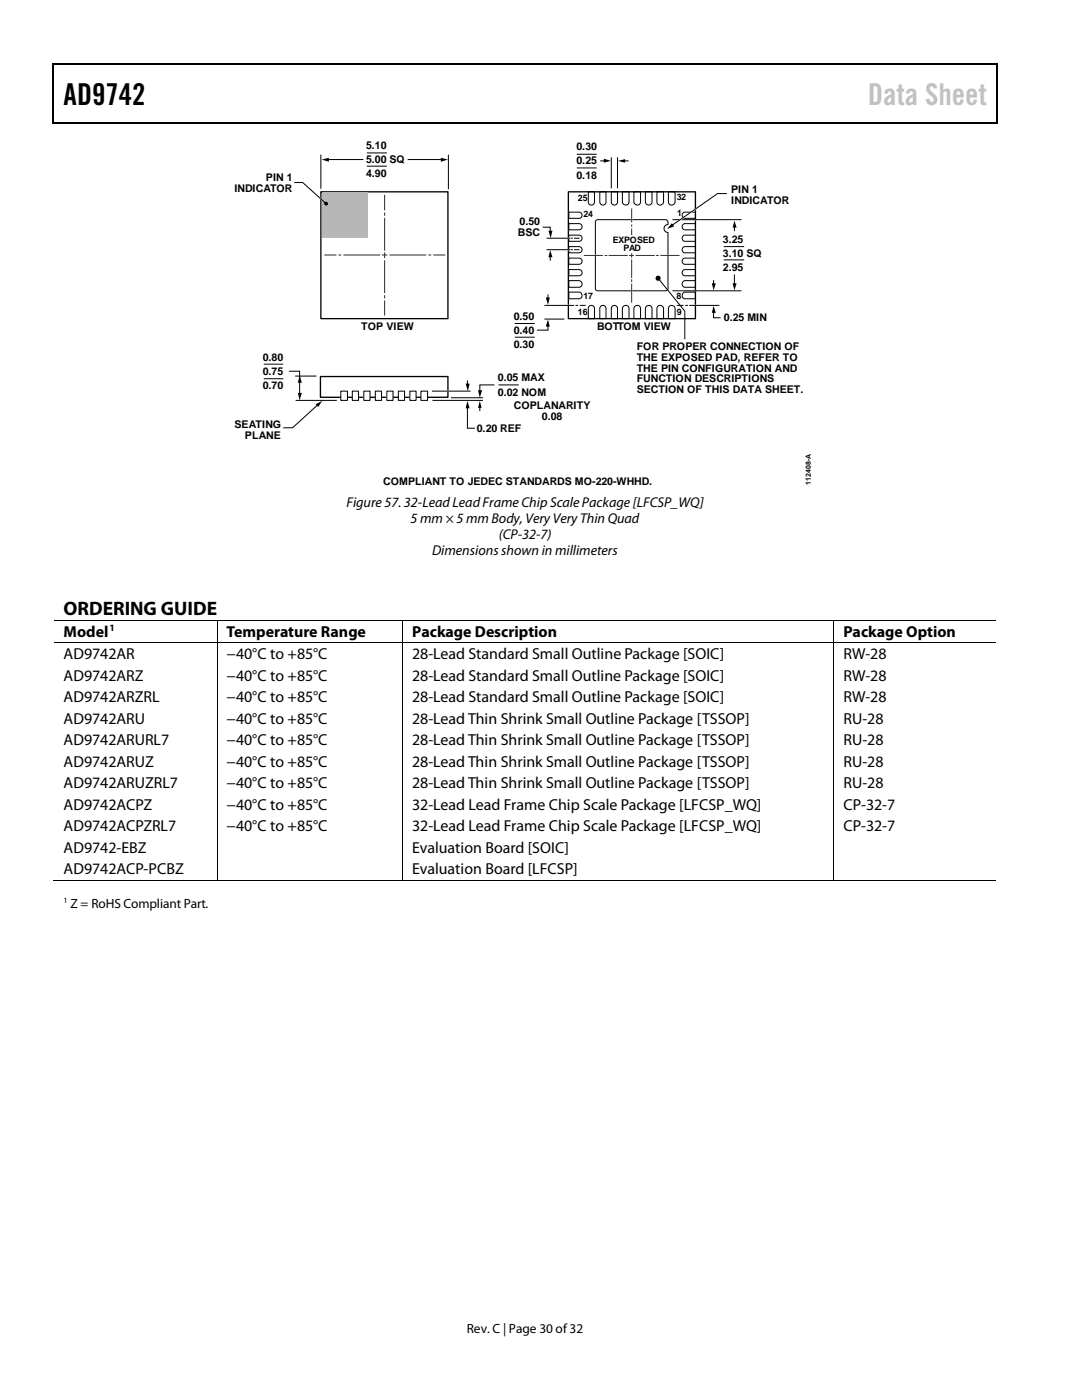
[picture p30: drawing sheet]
<svg xmlns="http://www.w3.org/2000/svg" width="216mm" height="279mm" viewBox="0 0 216 279" stroke-linecap="round" stroke-linejoin="round" font-family="sans-serif">
<defs><g id="words">
<text font-size="6" x="12.7" y="20.9">AD9742</text>
<text font-size="6" fill="#c1c1c1" x="173.2" y="20.9">Data Sheet</text>
<text font-size="3.9" x="12.7" y="122.7">ORDERING GUIDE</text>
<g font-size="3.2">
<text x="12.7" y="127.1">Model</text>
<text x="12.7" y="131.5">AD9742AR</text>
<text x="45.2" y="127.1">Temperature Range</text>
<text x="45.2" y="131.5">−40°C to +85°C</text>
<text x="82.3" y="127.1">Package Description</text>
<text x="82.3" y="131.5">28-Lead Standard Small Outline Package [SOIC]</text>
<text x="168.3" y="127.1">Package Option</text>
<text x="168.3" y="131.5">RW-28</text>
<text x="12.7" y="135.8">AD9742ARZ</text>
<text x="45.2" y="135.8">−40°C to +85°C</text>
<text x="82.3" y="135.8">28-Lead Standard Small Outline Package [SOIC]</text>
<text x="168.3" y="135.8">RW-28</text>
<text x="12.7" y="140.1">AD9742ARZRL</text>
<text x="45.2" y="140.1">−40°C to +85°C</text>
<text x="82.3" y="140.1">28-Lead Standard Small Outline Package [SOIC]</text>
<text x="168.3" y="140.1">RW-28</text>
<text x="12.7" y="144.4">AD9742ARU</text>
<text x="12.7" y="148.7">AD9742ARURL7</text>
<text x="45.2" y="144.4">−40°C to +85°C</text>
<text x="45.2" y="148.7">−40°C to +85°C</text>
<text x="82.3" y="148.7">28-Lead Thin Shrink Small Outline Package [TSSOP]</text>
<text x="82.3" y="144.4">28-Lead Thin Shrink Small Outline Package [TSSOP]</text>
<text x="168.3" y="144.4">RU-28</text>
<text x="168.3" y="148.7">RU-28</text>
<text x="12.7" y="153">AD9742ARUZ</text>
<text x="45.2" y="153">−40°C to +85°C</text>
<text x="82.3" y="153">28-Lead Thin Shrink Small Outline Package [TSSOP]</text>
<text x="168.3" y="153">RU-28</text>
<text x="12.7" y="157.3">AD9742ARUZRL7</text>
<text x="12.7" y="161.6">AD9742ACPZ</text>
<text x="45.2" y="157.3">−40°C to +85°C</text>
<text x="45.2" y="161.6">−40°C to +85°C</text>
<text x="82.3" y="161.6">32-Lead Lead Frame Chip Scale Package [LFCSP_WQ]</text>
<text x="82.3" y="157.3">28-Lead Thin Shrink Small Outline Package [TSSOP]</text>
<text x="168.3" y="161.6">CP-32-7</text>
<text x="168.3" y="157.3">RU-28</text>
<text x="12.7" y="165.9">AD9742ACPZRL7</text>
<text x="45.2" y="165.9">−40°C to +85°C</text>
<text x="82.3" y="165.9">32-Lead Lead Frame Chip Scale Package [LFCSP_WQ]</text>
<text x="168.3" y="165.9">CP-32-7</text>
<text x="12.7" y="170.2">AD9742-EBZ</text>
<text x="82.3" y="170.2">Evaluation Board [SOIC]</text>
<text x="12.7" y="174.5">AD9742ACP-PCBZ</text>
<text x="82.3" y="174.5">Evaluation Board [LFCSP]</text>
</g>
<g font-size="2.8">
<text x="69.1" y="101.2">Figure 57. 32-Lead Lead Frame Chip Scale Package [LFCSP_WQ]</text>
<text x="81.9" y="104.4">5 mm × 5 mm Body, Very Very Thin Quad</text>
<text x="99.5" y="107.5">(CP-32-7)</text>
<text x="86.2" y="110.7">Dimensions shown in millimeters</text>
</g>
<g font-size="2.7">
<text x="14.1" y="181.1">Z = RoHS Compliant Part.</text>
<text x="93.1" y="266">Rev. C | Page 30 of32</text>
</g>
<g font-size="2.1">
<text x="73" y="29.8">5.10</text>
<text x="73" y="32.6">5.00 SQ</text>
<text x="73" y="35.4">4.90</text>
<text x="115" y="30">0.30</text>
<text x="115" y="32.8">0.25</text>
<text x="115" y="35.6">0.18</text>
<text x="46.8" y="38.3">INDICATOR</text>
<text x="53.1" y="36.2">PIN 1</text>
<text x="145.9" y="38.6">PIN 1</text>
<text x="145.9" y="40.7">INDICATOR</text>
<text x="103.3" y="47.1">BSC</text>
<text x="103.7" y="44.9">0.50</text>
<text x="144.3" y="48.5">3.25</text>
<text x="144.3" y="51.3">3.10 SQ</text>
<text x="144.3" y="54.1">2.95</text>
<text x="72.1" y="65.8">TOP VIEW</text>
<text x="102.5" y="63.9">0.50</text>
<text x="119.1" y="65.8">BOTTOM VIEW</text>
<text x="144.5" y="64">0.25 MIN</text>
<text x="102.5" y="66.7">0.40</text>
<text x="102.5" y="69.5">0.30</text>
<text x="127" y="69.9">FOR PROPER CONNECTION OF</text>
<text x="52.4" y="72.1">0.80</text>
<text x="52.4" y="74.9">0.75</text>
<text x="52.4" y="77.7">0.70</text>
<text x="99.4" y="76.1">0.05 MAX</text>
<text x="127" y="72.1">THE EXPOSED PAD, REFER TO</text>
<text x="127" y="74.2">THE PIN CONFIGURATION AND</text>
<text x="127" y="76.3">FUNCTION DESCRIPTIONS</text>
<text x="99.4" y="78.9">0.02 NOM</text>
<text x="102.5" y="81.6">COPLANARITY</text>
<text x="108.1" y="83.8">0.08</text>
<text x="127" y="78.4">SECTION OF THIS DATA SHEET.</text>
<text x="46.8" y="85.4">SEATING</text>
<text x="48.9" y="87.5">PLANE</text>
<text x="95.1" y="86.2">0.20 REF</text>
<text x="76.5" y="96.7">COMPLIANT TO JEDEC STANDARDS MO-220-WHHD.</text>
</g>
<text font-size="1.9" x="21.8" y="126">1</text>
<g font-size="1.8">
<text x="115.3" y="40">25</text>
<text x="135.1" y="40">32</text>
<text x="116.4" y="43.2">24</text>
<text x="135.1" y="43.1">1</text>
<text x="122.3" y="48.5">EXPOSED</text>
<text x="124.4" y="50.1">PAD</text>
<text x="116.4" y="59.7">17</text>
<text x="135" y="59.7">8</text>
<text x="115.3" y="62.9">16</text>
<text x="135.1" y="62.9">9</text>
</g>
<text font-size="1.6" x="12.7" y="180.3">1</text>
<text font-size="1.4" x="161.8" y="96.8" transform="rotate(-90 161.8 96.8)">112408-A</text>
</g></defs>
<path d="M10.5 12.7h.3v1h-.3zM10.5 12.7h.3v.3h-.3zM133.3 12.7h.3v.3h-.3zM198.8 12.7h.2v1h-.2zM198.8 12.7h.2v.3h-.2zM10.5 24.4h.3v.2h-.3zM133.1 24.4h.2v.2h-.2zM198.8 24.4h.2v.2h-.2z" fill="#000"/>
<path d="M10.7 13.7v10.7M10.8 12.8h122.5M133.6 12.8h65.2M198.9 13.7v10.7M10.8 24.5h188" fill="none" stroke="#000" stroke-width=".25"/>
<path d="M64 31v6.6M89.5 31v6.7M134.2 58h13.8M134.2 43.8h13.8M144.4 49.2h4.1M144.4 51.9h4.1" fill="none" stroke="#000" stroke-width=".2"/>
<path d="M113.4 38.3h25.4v25.3h-25.4zM63.9 75.1h25.5v4.2h-25.5z" fill="none" stroke="#000" stroke-width=".26"/>
<path d="M138.6 43.8h.3M138.6 58h.3" fill="none" stroke="#fff" stroke-width=".26"/>
<path d="M68 78.1h1.3v1.8h-1.3z" fill="#fff"/>
<path d="M68 78.1h1.3v1.8h-1.3z" fill="none" stroke="#000" stroke-width=".2"/>
<path d="M70.3 78.1h1.2v1.8h-1.2z" fill="#fff"/>
<path d="M70.3 78.1h1.2v1.8h-1.2z" fill="none" stroke="#000" stroke-width=".2"/>
<path d="M72.6 78.1h1.2v1.8h-1.2z" fill="#fff"/>
<path d="M72.6 78.1h1.2v1.8h-1.2z" fill="none" stroke="#000" stroke-width=".2"/>
<path d="M74.9 78.1h1.2v1.8h-1.2z" fill="#fff"/>
<path d="M74.9 78.1h1.2v1.8h-1.2z" fill="none" stroke="#000" stroke-width=".2"/>
<path d="M77.2 78.1h1.2v1.8h-1.2z" fill="#fff"/>
<path d="M77.2 78.1h1.2v1.8h-1.2z" fill="none" stroke="#000" stroke-width=".2"/>
<path d="M79.5 78.1h1.2v1.8h-1.2z" fill="#fff"/>
<path d="M79.5 78.1h1.2v1.8h-1.2z" fill="none" stroke="#000" stroke-width=".2"/>
<path d="M81.8 78.1h1.2v1.8h-1.2z" fill="#fff"/>
<path d="M81.8 78.1h1.2v1.8h-1.2z" fill="none" stroke="#000" stroke-width=".2"/>
<path d="M84 78.1h1.3v1.8h-1.3z" fill="#fff"/>
<path d="M58.9 75.1h4.2M59 79.9h8.2M84 78.1h1.3v1.8h-1.3zM86.3 78.1h7.5M86.3 79.9h10.1M90.1 79.4h6.2M93.3 76v.8M98.7 76.8h-3v1.3M99.5 76.8h4M63.4 80.8l-5 4.6h-1.9M93.3 81.2v4.3h1.5M95.7 81.1v.8" fill="none" stroke="#000" stroke-width=".2"/>
<path d="M92.9 76.6h.8l-.3 1.5zM95.4 77.9h.8l-.5 1.5zM63 80.7l1.3-.7-.8 1.2zM93.3 80l.4 1.5h-.8zM95.7 80l.4 1.4h-.7z" fill="#000"/>
<path d="M63.8 39.4l.6 .6M89.2 78.1h.4" fill="none" stroke="#fff" stroke-width=".26"/>
<path d="M64 38.3h25.4v25.3h-25.4z" fill="none" stroke="#000" stroke-width=".26"/>
<path d="M64.2 38.4h9.1v9.1h-9.1z" fill="#b5b7b9"/>
<g fill="none" stroke="#000" stroke-width=".2">
<path d="M58.7 36.4h1.7l4.7 4.3M65.4 31.8h7.1M73.2 30.5h4M73.2 33.2h4M81.3 31.8h6.9M115.1 30.8h4M115.1 33.5h4M117.4 38.3h1.2v2a.62 .62 0 0 1-.6 .6 .62 .62 0 0 1-.6-.6zM119.7 38.3h1.2v2a.62 .62 0 0 1-.6 .6 .62 .62 0 0 1-.6-.6zM119.8 32.1h.9M122 38.3h1.2v2a.62 .62 0 0 1-.6 .6 .62 .62 0 0 1-.6-.6zM122 31.5v6"/>
<path d="M123.2 31.5v6M124.2 38.3h1.3v2a.66 .66 0 0 1-.6 .6 .66 .66 0 0 1-.7-.6zM124.5 32.1h.9M126.5 38.3h1.3v2a.66 .66 0 0 1-.7 .6 .66 .66 0 0 1-.6-.6zM128.8 38.3h1.3v2a.66 .66 0 0 1-.7 .6 .66 .66 0 0 1-.6-.6zM131.1 38.3h1.3v2a.66 .66 0 0 1-.7 .6 .66 .66 0 0 1-.6-.6zM133.4 38.3h1.3v2a.66 .66 0 0 1-.7 .6 .66 .66 0 0 1-.6-.6zM145 38.6h-1.8l-9.1 6.4M108.3 45.3h1.5v1M109.2 49.8h4.4M109.2 47.5h4.4M109.3 58.7v.9"/>
<path d="M109.8 51.1v.9M113.5 46.9h2a.62 .62 0 0 1 .6 .6 .62 .62 0 0 1-.6 .7h-2zM113.5 44.6h2a.62 .62 0 0 1 .6 .6 .62 .62 0 0 1-.6 .7h-2zM113.5 42.3h2a.62 .62 0 0 1 .6 .7 .62 .62 0 0 1-.6 .6h-2zM113.5 58.3h2a.66 .66 0 0 1 .7 .7 .66 .66 0 0 1-.7 .6h-2zM113.5 56h2a.66 .66 0 0 1 .7 .7 .66 .66 0 0 1-.7 .6h-2zM113.5 53.8h2a.62 .62 0 0 1 .6 .6 .62 .62 0 0 1-.6 .6h-2zM113.5 51.5h2a.62 .62 0 0 1 .6 .6 .62 .62 0 0 1-.6 .6h-2zM113.5 49.2h2a.62 .62 0 0 1 .6 .6 .62 .62 0 0 1-.6 .7h-2zM113.9 47.5h.3M113.9 49.8h.3M114.6 47.5h.9"/>
<path d="M114.6 49.8h.9M119 43.9l13.8-.1 .4 .3 .1 .7a.79 .79 0 0 0-.8 .8 .79 .79 0 0 0 .8 .8v11.2l-.3 .4h-13.8h-.2l-.2-.4v-13.3zM131.3 55.6l5.3 6.5v5.5M136.3 58.5l.3-.2h2.2v1.3h-2.2a.65 .65 0 0 1-.3-1.1zM136.3 56.2l.3-.2h2.2v1.3h-2.2a.65 .65 0 0 1-.3-1.1zM136.4 42.4l2.4-.1v1.3h-2.2a.63 .63 0 0 1-.5-.5 .63 .63 0 0 1 .3-.7zM136.4 53.9l2.4-.1v1.2h-2.2a.63 .63 0 0 1-.5-.5 .63 .63 0 0 1 .3-.6zM136.4 51.6l2.4-.1v1.2h-2.2a.63 .63 0 0 1-.5-.4 .63 .63 0 0 1 .3-.7zM136.4 49.3l2.4-.1v1.3h-2.2a.63 .63 0 0 1-.5-.5 .63 .63 0 0 1 .3-.7zM136.4 47l2.4-.1v1.3h-2.2a.63 .63 0 0 1-.5-.5 .63 .63 0 0 1 .3-.7zM136.4 44.7l2.4-.1v1.3h-2.2a.63 .63 0 0 1-.5-.5 .63 .63 0 0 1 .3-.7zM142.4 56v.8"/>
<path d="M146.5 45.2v.9M146.5 54.8v2M52.6 75.6h3.9M52.6 72.7h3.9M57.7 74.1h2.1v2.1M59.8 76.1v2.6M102.7 64.6h4M102.7 67.3h4M108.6 60.9h6M108.6 63.7h4M109.3 64.9v1h-2.2M114.8 60.9h.6"/>
<path d="M115.7 60.9h1.2M117.6 61.1a.62 .62 0 0 1 .6-.1 .62 .62 0 0 1 .4 .6v2h-1.2v-2zM119.9 61.1a.62 .62 0 0 1 .6-.1 .62 .62 0 0 1 .4 .6v2h-1.2v-2zM122.2 61.1a.62 .62 0 0 1 .6-.1 .62 .62 0 0 1 .4 .6v2h-1.2v-2zM124.4 61.1a.65 .65 0 0 1 .7-.1 .65 .65 0 0 1 .4 .6v2h-1.3v-2zM126.7 61.1a.65 .65 0 0 1 .7-.1 .65 .65 0 0 1 .4 .6v2h-1.3v-2zM129 61.1a.66 .66 0 0 1 .7-.1 .66 .66 0 0 1 .4 .6v2h-1.3v-2zM131.3 61.1a.69 .69 0 0 1 1.1 .5v2h-1.3v-2zM133.6 61.1a.69 .69 0 0 1 1.1 .5v2h-1.3v-2zM135.1 60.9h1.3M136.7 60.9h.6M137.5 60.9h6"/>
<path d="M142.4 62.2v1.2h1.4M10.8 123.8h32.4M10.8 128.3h32.4M43.3 123.9v4.3M43.3 128.4v47.3M43.4 123.8h36.9M43.4 128.3h36.9M80.3 123.9v4.3M80.3 128.4v47.3M80.4 123.8h85.9M80.4 128.3h85.9M166.4 123.9v4.3"/>
<path d="M166.4 128.4v47.3M166.5 123.8h32.3M166.5 128.3h32.3M10.5 175.8h32.7M43.4 175.8h36.9M80.4 175.8h85.9M166.5 175.8h32.3"/>
</g>
<g fill="#000">
<path d="M64.2 31.8l1.4-.3v.8zM88 31.5l1.4 .3-1.4 .5zM120.5 31.7l1.4 .4-1.4 .4zM123.3 32.1l1.4-.3v.7zM108.9 59.4h.8l-.4 1.5zM109.4 46h.8l-.3 1.5zM109.8 49.9l.4 1.4h-.8zM134.1 44.5l.4 .7-1.4 .5zM142 56.5h.8l-.4 1.4zM146.2 56.5h.8l-.5 1.4zM146.5 44l.5 1.4h-.8zM59.4 78.4h.8l-.4 1.5z"/>
<path d="M59.8 74.9l.4 1.5h-.8zM109.3 63.8l.4 1.4h-.8zM142.4 61l.4 1.4h-.8zM43.2 123.7h.2v.2h-.2zM43.2 128.2h.2v.2h-.2zM80.3 123.7h.1v.2h-.1zM80.3 128.2h.1v.2h-.1zM166.3 123.7h.2v.2h-.2zM166.3 128.2h.2v.2h-.2zM43.2 175.7h.2v.2h-.2zM80.3 175.7h.1v.2h-.1zM166.3 175.7h.2v.2h-.2z"/>
<circle cx="65.1" cy="40.6" r=".38"/>
<circle cx="131.3" cy="55.5" r=".5"/>
</g>
<path d="M113.1 49.8h.5M113.1 47.5h.5M118.7 51h.2M126 43.7v.3M126 52.1v.2M126 57.9v.2M126.1 40.3v.3M126.1 53.4v.2M133.2 51h.2M139.1 41.5l-3.7 2.6M113.1 60.9h.5M138.6 60.9h.5" fill="none" stroke="#fff" stroke-width=".26"/>
<g fill="none" stroke="#303030" stroke-width=".2">
<path d="M76.7 39v2.9M64.8 50.9h2.2M67.6 50.9h.4M68.6 50.9h7.2M76.3 50.9h.9M76.7 43.6v6.3M76.7 52v6.4M76.7 42.5v.5M76.7 50.5v.9M76.7 59v.4M77.8 50.9h7.2M85.6 50.9h.3"/>
<path d="M86.6 50.9h2.2M116.6 51h3.6M120.7 51h.4M121.5 51h3.7M125.6 51h.8M126 44.8v.4M126 45.7v1.1M126 51.9v3.5M126 41.7v2.6M126 55.8v.4M126 56.7v3.6M126 50.6v.7"/>
<path d="M126.9 51h3.6M131 51h.3M131.9 51h3.6M76.7 60.1v2.8"/>
</g>
<use href="#words"/>
</svg>
